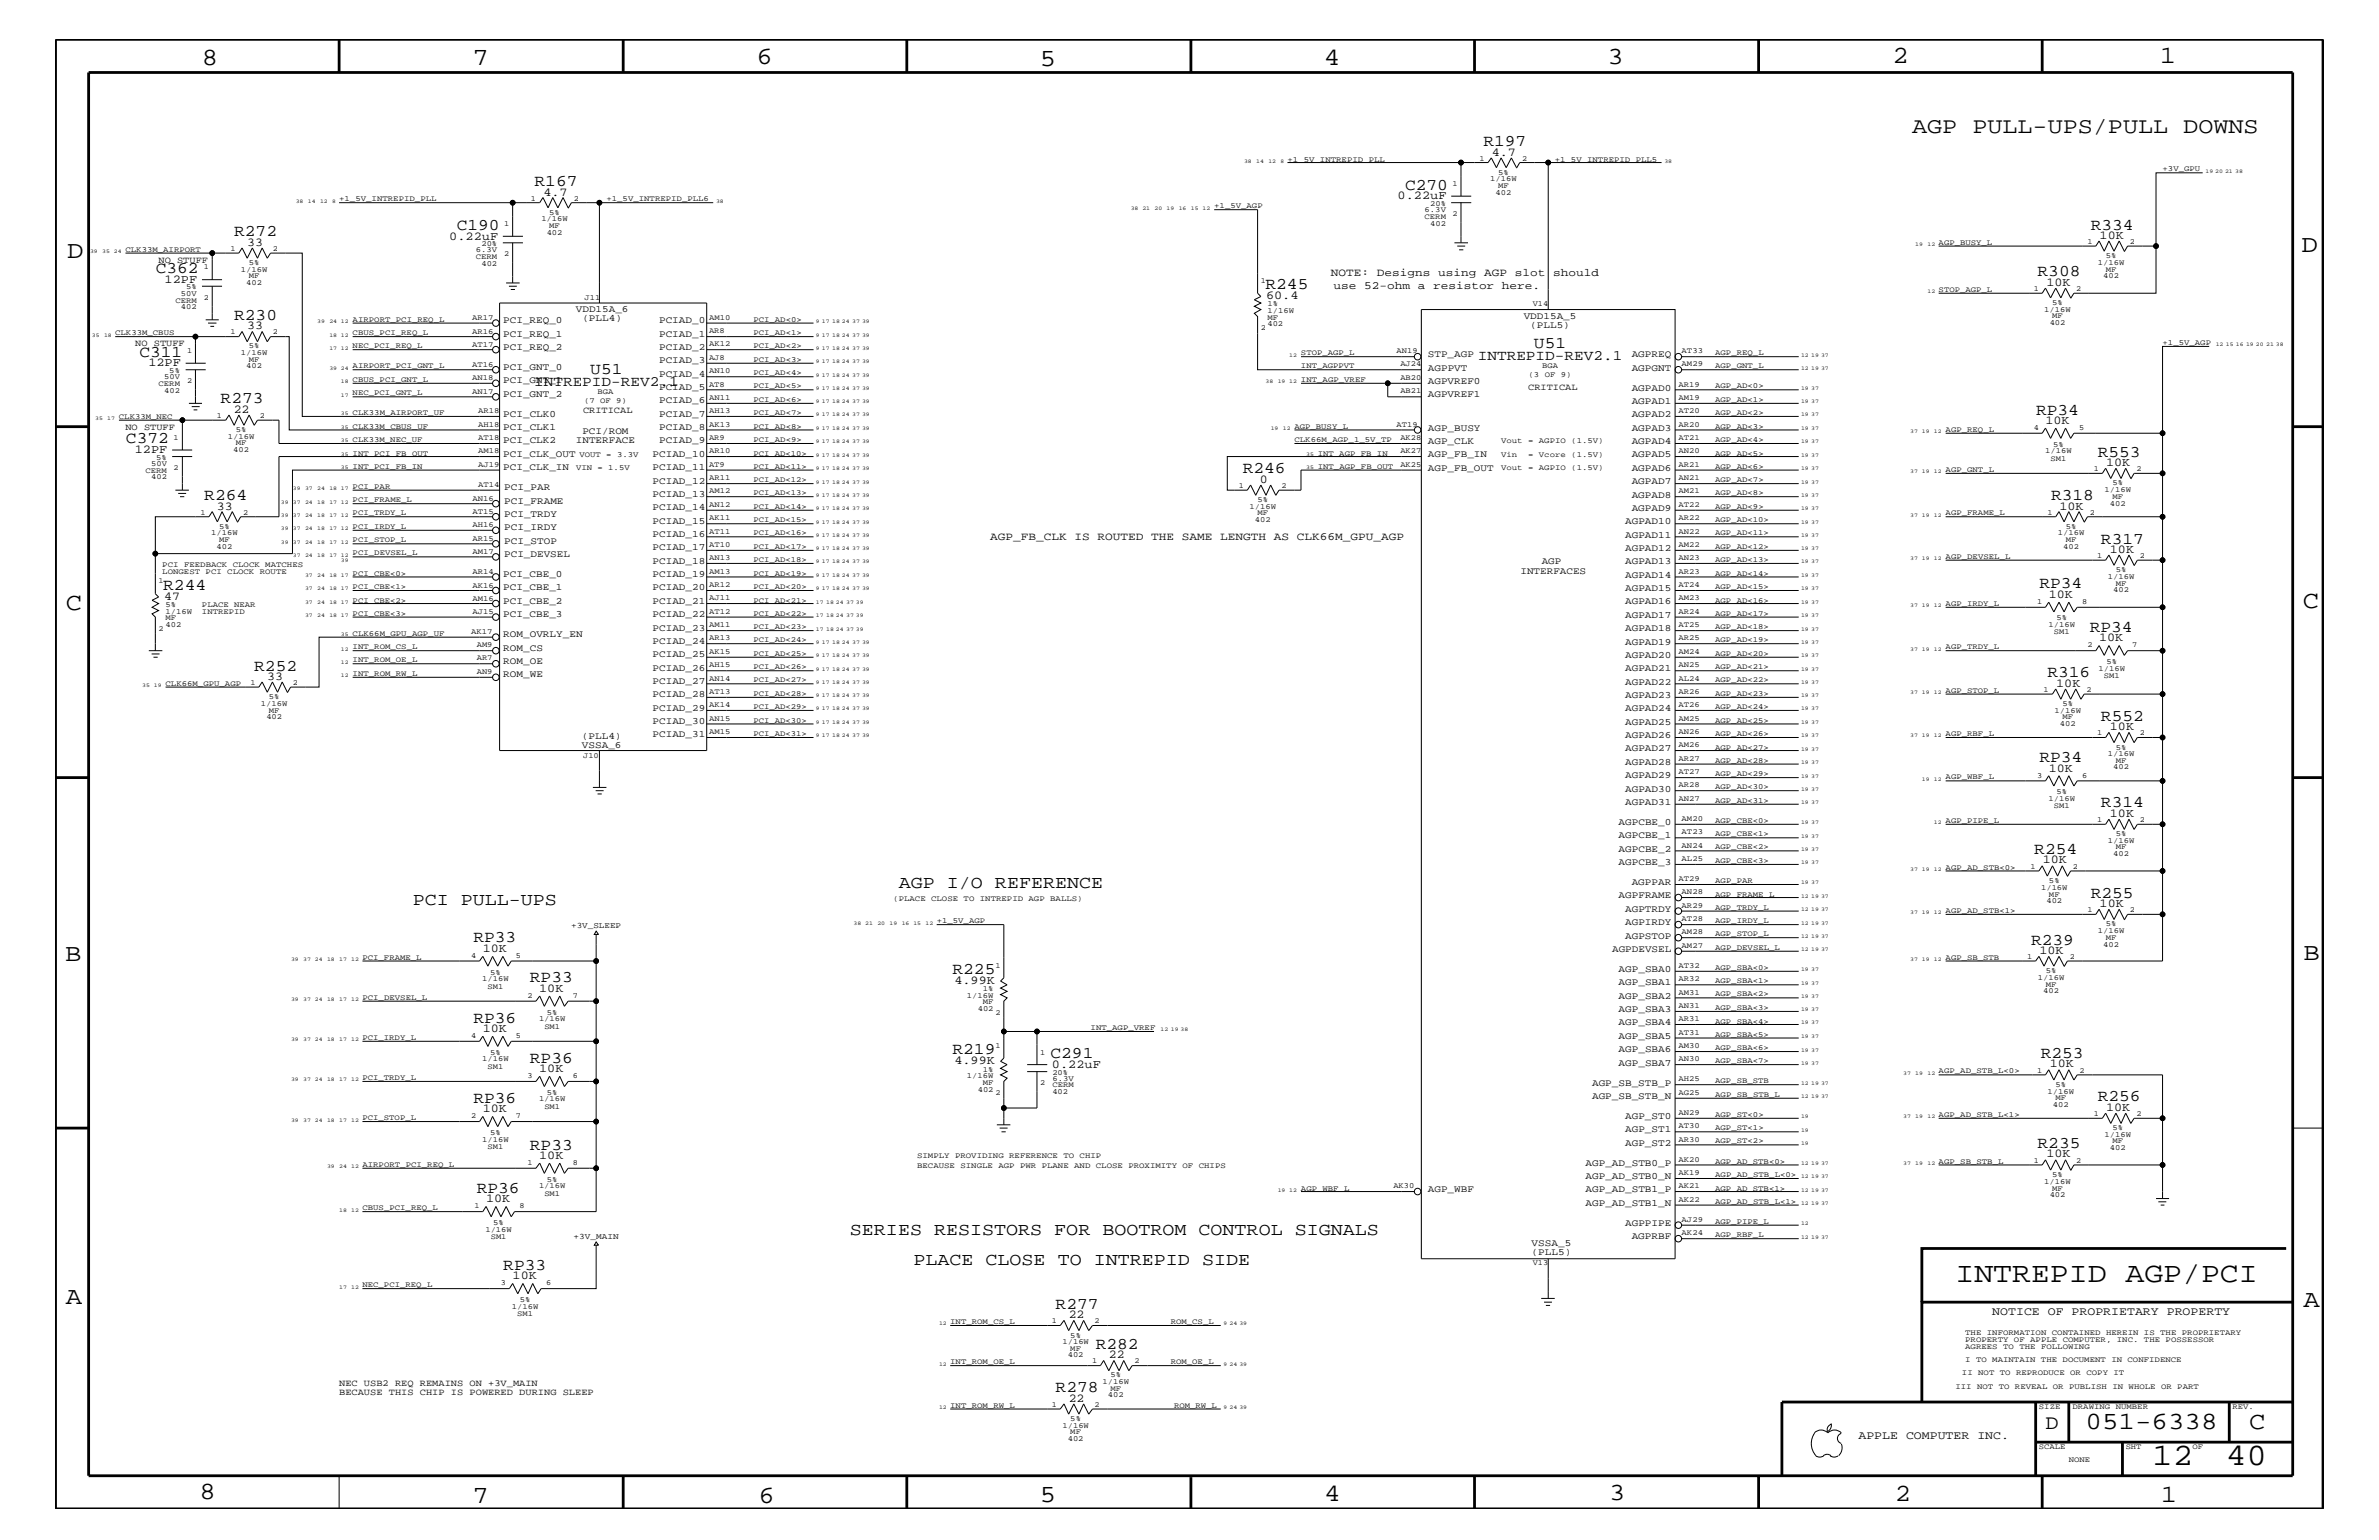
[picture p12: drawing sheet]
<svg xmlns="http://www.w3.org/2000/svg" width="432mm" height="279mm" viewBox="0 0 432 279" stroke-linecap="round" stroke-linejoin="round" font-family="sans-serif">
<defs><g id="words">
<g font-size="5.7">
<text x="390.7" y="265.9">12</text>
<text x="404" y="265.9">40</text>
</g>
<text font-size="5.2" x="354.9" y="232.6">INTREPID AGP/PCI</text>
<g font-size="4.5">
<text x="36.7" y="11.7">8</text>
<text x="85.8" y="11.7">7</text>
<text x="137.3" y="11.5">6</text>
<text x="240.3" y="11.7">4</text>
<text x="291.8" y="11.5">3</text>
<text x="343.5" y="11.5">2</text>
<text x="392" y="11.5">1</text>
<text x="188.7" y="12.1">5</text>
<text x="12.2" y="46.8">D</text>
<text x="417.7" y="45.7">D</text>
<text x="11.9" y="110.6">C</text>
<text x="418" y="110.3">C</text>
<text x="11.9" y="174.3">B</text>
<text x="418.1" y="174.2">B</text>
<text x="11.9" y="236.7">A</text>
<text x="418.1" y="237.1">A</text>
<text x="378.5" y="259.3">051-6338</text>
<text x="408.3" y="259.3">C</text>
<text x="36.2" y="271.9">8</text>
<text x="85.8" y="272.7">7</text>
<text x="137.7" y="272.7">6</text>
<text x="188.7" y="272.5">5</text>
<text x="240.4" y="272.3">4</text>
<text x="292.1" y="272.2">3</text>
<text x="343.9" y="272.3">2</text>
<text x="392.2" y="272.6">1</text>
</g>
<text font-size="4.1" x="347" y="24.1">AGP PULL-UPS/PULL DOWNS</text>
<text font-size="3.7" x="371.3" y="259.3">D</text>
<g font-size="3.2">
<text x="163.1" y="161.1">AGP I/O REFERENCE</text>
<text x="74.9" y="164.1">PCI PULL-UPS</text>
<text x="154.3" y="224.1">SERIES RESISTORS FOR BOOTROM CONTROL SIGNALS</text>
<text x="165.8" y="229.6">PLACE CLOSE TO INTREPID SIDE</text>
</g>
<g font-size="3">
<text x="269.2" y="26.5">R197</text>
<text x="97" y="33.8">R167</text>
<text x="255" y="34.4">C270</text>
<text x="82.9" y="41.7">C190</text>
<text x="379.5" y="41.7">R334</text>
<text x="42.5" y="42.9">R272</text>
<text x="28.3" y="49.6">C362</text>
<text x="229.7" y="52.4">R245</text>
<text x="369.8" y="50.2">R308</text>
<text x="42.5" y="58">R230</text>
<text x="25.3" y="64.7">C311</text>
<text x="278.4" y="63.1">U51</text>
<text x="107.1" y="67.8">U51</text>
<text x="40" y="73.2">R273</text>
<text x="369.6" y="75.2">RP34</text>
<text x="22.9" y="80.5">C372</text>
<text x="380.7" y="82.8">R553</text>
<text x="225.6" y="85.9">R246</text>
<text x="37.1" y="90.7">R264</text>
<text x="372.3" y="90.7">R318</text>
<text x="381.3" y="98.7">R317</text>
<text x="29.6" y="107">R244</text>
<text x="370.2" y="106.7">RP34</text>
<text x="379.3" y="114.7">RP34</text>
<text x="46.1" y="121.7">R252</text>
<text x="371.6" y="122.9">R316</text>
<text x="381.3" y="130.8">R552</text>
<text x="370.2" y="138.3">RP34</text>
<text x="381.3" y="146.5">R314</text>
<text x="369.2" y="155">R254</text>
<text x="379.5" y="162.8">R255</text>
<text x="85.9" y="171">RP33</text>
<text x="368.6" y="171.4">R239</text>
<text x="96.2" y="178.3">RP33</text>
<text x="172.9" y="176.7">R225</text>
<text x="85.9" y="185.5">RP36</text>
<text x="172.9" y="191.2">R219</text>
<text x="190.7" y="192">C291</text>
<text x="370.4" y="192">R253</text>
<text x="96.2" y="192.8">RP36</text>
<text x="85.9" y="200.1">RP36</text>
<text x="380.7" y="199.8">R256</text>
<text x="96.2" y="208.6">RP33</text>
<text x="369.8" y="208.3">R235</text>
<text x="86.5" y="216.4">RP36</text>
<text x="91.4" y="230.4">RP33</text>
<text x="191.6" y="237.4">R277</text>
<text x="198.9" y="244.7">R282</text>
<text x="191.6" y="252.6">R278</text>
</g>
<g font-size="2.6">
<text x="268.2" y="65.3">INTREPID-REV2.1</text>
<text x="96.9" y="70">INTREPID-REV2.1</text>
</g>
<g font-size="2.2">
<text x="270.8" y="28.2">4.7</text>
<text x="98.6" y="35.5">4.7</text>
<text x="253.7" y="36.2">0.22uF</text>
<text x="44.9" y="44.6">33</text>
<text x="81.5" y="43.5">0.22uF</text>
<text x="381.1" y="43.4">10K</text>
<text x="29.9" y="51.3">12PF</text>
<text x="371.4" y="51.8">10K</text>
<text x="44.9" y="59.7">33</text>
<text x="229.8" y="54.2">60.4</text>
<text x="26.9" y="66.5">12PF</text>
<text x="42.4" y="74.9">22</text>
<text x="371.3" y="76.9">10K</text>
<text x="24.5" y="82.2">12PF</text>
<text x="228.6" y="87.6">0</text>
<text x="382.3" y="84.5">10K</text>
<text x="39.4" y="92.5">33</text>
<text x="373.8" y="92.5">10K</text>
<text x="382.9" y="100.4">10K</text>
<text x="29.8" y="108.8">47</text>
<text x="371.9" y="108.5">10K</text>
<text x="381" y="116.4">10K</text>
<text x="48.5" y="123.4">33</text>
<text x="373.2" y="124.6">10K</text>
<text x="382.9" y="132.4">10K</text>
<text x="371.9" y="140">10K</text>
<text x="382.9" y="148.2">10K</text>
<text x="370.8" y="156.7">10K</text>
<text x="381.1" y="164.5">10K</text>
<text x="87.6" y="172.7">10K</text>
<text x="370.2" y="173.1">10K</text>
<text x="97.9" y="179.9">10K</text>
<text x="173.2" y="178.5">4.99K</text>
<text x="87.6" y="187.2">10K</text>
<text x="97.9" y="194.5">10K</text>
<text x="173.2" y="193.1">4.99K</text>
<text x="190.9" y="193.8">0.22uF</text>
<text x="372" y="193.7">10K</text>
<text x="87.6" y="201.8">10K</text>
<text x="382.3" y="201.5">10K</text>
<text x="97.9" y="210.3">10K</text>
<text x="371.4" y="210">10K</text>
<text x="88.2" y="218.1">10K</text>
<text x="93" y="232.1">10K</text>
<text x="194" y="239.1">22</text>
<text x="201.3" y="246.4">22</text>
<text x="194" y="254.3">22</text>
</g>
<g font-size="2.1">
<text x="361.6" y="238.6">NOTICE OF PROPRIETARY PROPERTY</text>
<text x="337.3" y="261.1">APPLE COMPUTER INC.</text>
</g>
<g font-size="2">
<text x="241.6" y="50.2">NOTE: Designs using AGP slot should</text>
<text x="242" y="52.5">use 52-ohm a resistor here.</text>
<text x="179.7" y="98">AGP_FB_CLK IS ROUTED THE SAME LENGTH AS CLK66M_GPU_AGP</text>
</g>
<g font-size="1.8">
<text x="91.4" y="58.6">PCI_REQ_0</text>
<text x="104.5" y="56.6">VDD15A_6</text>
<text x="105.7" y="58.2">(PLL4)</text>
<text x="119.6" y="58.6">PCIAD_0</text>
<text x="276.6" y="57.9">VDD15A_5</text>
<text x="277.7" y="59.5">(PLL5)</text>
<text x="91.4" y="63.5">PCI_REQ_2</text>
<text x="91.4" y="61.1">PCI_REQ_1</text>
<text x="119.6" y="65.9">PCIAD_3</text>
<text x="119.6" y="61.1">PCIAD_1</text>
<text x="119.6" y="63.5">PCIAD_2</text>
<text x="259.2" y="64.8">STP_AGP</text>
<text x="296.2" y="64.8">AGPREQ</text>
<text x="91.4" y="67.2">PCI_GNT_0</text>
<text x="91.4" y="69.5">PCI_GNT_1</text>
<text x="91.4" y="72">PCI_GNT_2</text>
<text x="119.6" y="70.7">PCIAD_5</text>
<text x="119.6" y="68.4">PCIAD_4</text>
<text x="259.2" y="67.3">AGPPVT</text>
<text x="259.2" y="69.7">AGPVREF0</text>
<text x="296.2" y="70.9">AGPAD0</text>
<text x="296.2" y="67.3">AGPGNT</text>
<text x="91.4" y="75.6">PCI_CLK0</text>
<text x="119.6" y="73.2">PCIAD_6</text>
<text x="119.6" y="75.6">PCIAD_7</text>
<text x="259.2" y="72.1">AGPVREF1</text>
<text x="296.2" y="75.7">AGPAD2</text>
<text x="296.2" y="73.3">AGPAD1</text>
<text x="91.4" y="82.9">PCI_CLK_OUT</text>
<text x="91.4" y="80.5">PCI_CLK2</text>
<text x="91.4" y="78">PCI_CLK1</text>
<text x="104.5" y="80.5">INTERFACE</text>
<text x="105.7" y="78.8">PCI/ROM</text>
<text x="118.4" y="82.9">PCIAD_10</text>
<text x="119.6" y="80.5">PCIAD_9</text>
<text x="119.6" y="78">PCIAD_8</text>
<text x="259.2" y="78.2">AGP_BUSY</text>
<text x="259.2" y="80.5">AGP_CLK</text>
<text x="259.2" y="83">AGP_FB_IN</text>
<text x="296.2" y="83">AGPAD5</text>
<text x="296.2" y="80.5">AGPAD4</text>
<text x="296.2" y="78.2">AGPAD3</text>
<text x="91.4" y="85.3">PCI_CLK_IN</text>
<text x="91.5" y="88.9">PCI_PAR</text>
<text x="118.4" y="85.3">PCIAD_11</text>
<text x="118.4" y="87.7">PCIAD_12</text>
<text x="259.2" y="85.5">AGP_FB_OUT</text>
<text x="296.2" y="87.8">AGPAD7</text>
<text x="296.2" y="85.5">AGPAD6</text>
<text x="91.5" y="91.4">PCI_FRAME</text>
<text x="91.5" y="93.8">PCI_TRDY</text>
<text x="118.4" y="95">PCIAD_15</text>
<text x="118.4" y="92.6">PCIAD_14</text>
<text x="118.4" y="90.2">PCIAD_13</text>
<text x="295" y="95.1">AGPAD10</text>
<text x="296.2" y="92.7">AGPAD9</text>
<text x="296.2" y="90.3">AGPAD8</text>
<text x="91.5" y="98.7">PCI_STOP</text>
<text x="91.5" y="101">PCI_DEVSEL</text>
<text x="91.5" y="96.2">PCI_IRDY</text>
<text x="118.4" y="99.9">PCIAD_17</text>
<text x="118.4" y="97.4">PCIAD_16</text>
<text x="295" y="100">AGPAD12</text>
<text x="295" y="97.6">AGPAD11</text>
<text x="91.4" y="107.1">PCI_CBE_1</text>
<text x="91.4" y="104.7">PCI_CBE_0</text>
<text x="118.4" y="104.7">PCIAD_19</text>
<text x="118.4" y="102.3">PCIAD_18</text>
<text x="118.4" y="107.1">PCIAD_20</text>
<text x="276" y="104.1">INTERFACES</text>
<text x="279.8" y="102.3">AGP</text>
<text x="295" y="107.2">AGPAD15</text>
<text x="295" y="104.8">AGPAD14</text>
<text x="295" y="102.4">AGPAD13</text>
<text x="91.4" y="112">PCI_CBE_3</text>
<text x="91.4" y="109.6">PCI_CBE_2</text>
<text x="118.4" y="109.6">PCIAD_21</text>
<text x="118.4" y="112">PCIAD_22</text>
<text x="295" y="112.1">AGPAD17</text>
<text x="295" y="109.7">AGPAD16</text>
<text x="91.4" y="118.1">ROM_CS</text>
<text x="91.4" y="115.6">ROM_OVRLY_EN</text>
<text x="118.4" y="119.2">PCIAD_25</text>
<text x="118.4" y="114.4">PCIAD_23</text>
<text x="118.4" y="116.9">PCIAD_24</text>
<text x="295" y="119.4">AGPAD20</text>
<text x="295" y="117">AGPAD19</text>
<text x="295" y="114.5">AGPAD18</text>
<text x="91.4" y="122.9">ROM_WE</text>
<text x="91.4" y="120.5">ROM_OE</text>
<text x="118.4" y="124.1">PCIAD_27</text>
<text x="118.4" y="121.7">PCIAD_26</text>
<text x="295" y="124.2">AGPAD22</text>
<text x="295" y="121.8">AGPAD21</text>
<text x="118.4" y="131.3">PCIAD_30</text>
<text x="118.4" y="126.5">PCIAD_28</text>
<text x="118.4" y="129">PCIAD_29</text>
<text x="295" y="131.5">AGPAD25</text>
<text x="295" y="129.1">AGPAD24</text>
<text x="295" y="126.7">AGPAD23</text>
<text x="105.6" y="134.1">(PLL4)</text>
<text x="105.6" y="135.7">VSSA_6</text>
<text x="118.4" y="133.8">PCIAD_31</text>
<text x="295" y="136.3">AGPAD27</text>
<text x="295" y="133.9">AGPAD26</text>
<text x="295" y="143.6">AGPAD30</text>
<text x="295" y="141.2">AGPAD29</text>
<text x="295" y="138.8">AGPAD28</text>
<text x="293.8" y="149.7">AGPCBE_0</text>
<text x="295" y="146.1">AGPAD31</text>
<text x="293.8" y="152.1">AGPCBE_1</text>
<text x="293.8" y="154.5">AGPCBE_2</text>
<text x="293.8" y="157">AGPCBE_3</text>
<text x="296.2" y="160.6">AGPPAR</text>
<text x="293.8" y="163">AGPFRAME</text>
<text x="295" y="165.5">AGPTRDY</text>
<text x="295" y="167.8">AGPIRDY</text>
<text x="292.6" y="172.7">AGPDEVSEL</text>
<text x="295" y="170.3">AGPSTOP</text>
<text x="293.8" y="178.8">AGP_SBA1</text>
<text x="293.8" y="176.4">AGP_SBA0</text>
<text x="293.8" y="183.7">AGP_SBA3</text>
<text x="293.8" y="181.2">AGP_SBA2</text>
<text x="293.8" y="190.9">AGP_SBA6</text>
<text x="293.8" y="188.5">AGP_SBA5</text>
<text x="293.8" y="186">AGP_SBA4</text>
<text x="289" y="197">AGP_SB_STB_P</text>
<text x="293.8" y="193.3">AGP_SBA7</text>
<text x="289" y="199.4">AGP_SB_STB_N</text>
<text x="295" y="203.1">AGP_ST0</text>
<text x="295" y="207.9">AGP_ST2</text>
<text x="295" y="205.4">AGP_ST1</text>
<text x="287.8" y="211.5">AGP_AD_STB0_P</text>
<text x="287.8" y="213.9">AGP_AD_STB0_N</text>
<text x="259.2" y="216.4">AGP_WBF</text>
<text x="287.8" y="216.4">AGP_AD_STB1_P</text>
<text x="287.8" y="218.8">AGP_AD_STB1_N</text>
<text x="278" y="226.1">VSSA_5</text>
<text x="278" y="227.6">(PLL5)</text>
<text x="295" y="222.4">AGPPIPE</text>
<text x="296.2" y="224.8">AGPRBF</text>
</g>
<g font-size="1.7">
<text x="28.8" y="47.7">NO STUFF</text>
<text x="24.6" y="62.9">NO STUFF</text>
<text x="277.4" y="70.7">CRITICAL</text>
<text x="105.8" y="75">CRITICAL</text>
<text x="22.8" y="78">NO STUFF</text>
<text x="61.6" y="251.4">NEC USB2 REQ REMAINS ON +3V_MAIN</text>
<text x="61.6" y="253.2">BECAUSE THIS CHIP IS POWERED DURING SLEEP</text>
</g>
<g font-size="1.5">
<text x="103.7" y="168.4">+3V_SLEEP</text>
<text x="104.1" y="224.8">+3V_MAIN</text>
</g>
<g font-size="1.4">
<text x="233.7" y="29.3">+1_5V_INTREPID_PLL</text>
<text x="268.6" y="29.2">1</text>
<text x="276.3" y="29.2">2</text>
<text x="282.2" y="29.3">+1_5V_INTREPID_PLL5</text>
<text x="263.7" y="33.8">1</text>
<text x="270.5" y="32.9">1/16W</text>
<text x="271.4" y="35.3">402</text>
<text x="271.9" y="31.7">5%</text>
<text x="271.9" y="34.1">MF</text>
<text x="392.5" y="31.1">+3V_GPU</text>
<text x="61.6" y="36.5">+1_5V_INTREPID_PLL</text>
<text x="91.5" y="41">1</text>
<text x="96.4" y="36.4">1</text>
<text x="98.3" y="40.2">1/16W</text>
<text x="99.7" y="41.4">MF</text>
<text x="99.7" y="39">5%</text>
<text x="104.1" y="36.4">2</text>
<text x="110.1" y="36.5">+1_5V_INTREPID_PLL6</text>
<text x="220.4" y="37.8">+1_5V_AGP</text>
<text x="258.6" y="38.5">6.3V</text>
<text x="258.6" y="39.7">CERM</text>
<text x="259.6" y="40.9">402</text>
<text x="259.6" y="37.4">20%</text>
<text x="263.7" y="39.2">2</text>
<text x="22.8" y="45.7">CLK33M_AIRPORT</text>
<text x="41.8" y="45.5">1</text>
<text x="49.5" y="45.5">2</text>
<text x="86.4" y="47">CERM</text>
<text x="86.4" y="45.7">6.3V</text>
<text x="87.4" y="44.6">20%</text>
<text x="91.5" y="46.5">2</text>
<text x="99.2" y="42.6">402</text>
<text x="351.9" y="44.5">AGP_BUSY_L</text>
<text x="378.9" y="44.3">1</text>
<text x="382.2" y="46.8">5%</text>
<text x="386.6" y="44.3">2</text>
<text x="32.9" y="53.6">50V</text>
<text x="33.8" y="52.5">5%</text>
<text x="37" y="48.9">1</text>
<text x="43.7" y="49.3">1/16W</text>
<text x="44.7" y="51.7">402</text>
<text x="45.2" y="50.5">MF</text>
<text x="45.2" y="48">5%</text>
<text x="87.4" y="48.2">402</text>
<text x="228.9" y="51.3">1</text>
<text x="351.9" y="52.9">STOP_AGP_L</text>
<text x="369.1" y="52.8">1</text>
<text x="376.9" y="52.8">2</text>
<text x="380.8" y="48">1/16W</text>
<text x="381.8" y="50.5">402</text>
<text x="382.2" y="49.3">MF</text>
<text x="31.8" y="54.9">CERM</text>
<text x="32.9" y="56.1">402</text>
<text x="37" y="54.4">2</text>
<text x="64" y="58.4">AIRPORT_PCI_REQ_L</text>
<text x="85.7" y="58.1">AR17</text>
<text x="106.1" y="54.5">J11</text>
<text x="128.7" y="58">AM10</text>
<text x="136.7" y="58.4">PCI_AD&lt;0&gt;</text>
<text x="228.9" y="59.8">2</text>
<text x="230" y="59.2">402</text>
<text x="230" y="58">MF</text>
<text x="230" y="56.8">1/16W</text>
<text x="230" y="55.6">1%</text>
<text x="278.2" y="55.6">V14</text>
<text x="371.1" y="56.6">1/16W</text>
<text x="372" y="59">402</text>
<text x="372.5" y="55.3">5%</text>
<text x="372.5" y="57.8">MF</text>
<text x="20.9" y="60.8">CLK33M_CBUS</text>
<text x="34" y="64">1</text>
<text x="41.8" y="60.6">1</text>
<text x="43.7" y="64.5">1/16W</text>
<text x="45.2" y="63.2">5%</text>
<text x="45.2" y="65.6">MF</text>
<text x="49.5" y="60.6">2</text>
<text x="64" y="60.8">CBUS_PCI_REQ_L</text>
<text x="64" y="63.2">NEC_PCI_REQ_L</text>
<text x="85.7" y="63">AT17</text>
<text x="85.7" y="60.6">AR16</text>
<text x="128.7" y="65.3">AJ8</text>
<text x="128.7" y="62.9">AK12</text>
<text x="128.7" y="60.5">AR8</text>
<text x="136.7" y="65.6">PCI_AD&lt;3&gt;</text>
<text x="136.7" y="60.8">PCI_AD&lt;1&gt;</text>
<text x="136.7" y="63.2">PCI_AD&lt;2&gt;</text>
<text x="236.1" y="64.5">STOP_AGP_L</text>
<text x="253.5" y="64">AN19</text>
<text x="305.2" y="64">AT33</text>
<text x="311.3" y="64.5">AGP_REQ_L</text>
<text x="392.5" y="62.6">+1_5V_AGP</text>
<text x="28.8" y="70">CERM</text>
<text x="29.8" y="68.8">50V</text>
<text x="29.8" y="71.2">402</text>
<text x="30.7" y="67.7">5%</text>
<text x="34" y="69.5">2</text>
<text x="44.7" y="66.8">402</text>
<text x="64" y="71.7">NEC_PCI_GNT_L</text>
<text x="64" y="66.8">AIRPORT_PCI_GNT_L</text>
<text x="64" y="69.3">CBUS_PCI_GNT_L</text>
<text x="85.7" y="71.5">AN17</text>
<text x="85.7" y="69">AN18</text>
<text x="85.7" y="66.7">AT16</text>
<text x="108.5" y="71.6">BGA</text>
<text x="128.7" y="70.1">AT8</text>
<text x="128.7" y="67.7">AN10</text>
<text x="136.7" y="68.1">PCI_AD&lt;4&gt;</text>
<text x="136.7" y="70.5">PCI_AD&lt;5&gt;</text>
<text x="236.1" y="69.3">INT_AGP_VREF</text>
<text x="236.1" y="66.8">INT_AGPPVT</text>
<text x="254.2" y="71.3">AB21</text>
<text x="254.2" y="68.9">AB20</text>
<text x="254.2" y="66.5">AJ24</text>
<text x="277.5" y="68.4">(3 OF 9)</text>
<text x="279.9" y="66.8">BGA</text>
<text x="304.6" y="70.1">AR19</text>
<text x="305.2" y="66.5">AM29</text>
<text x="311.3" y="70.5">AGP_AD&lt;0&gt;</text>
<text x="311.3" y="66.8">AGP_GNT_L</text>
<text x="21.6" y="76">CLK33M_NEC</text>
<text x="39.4" y="75.8">1</text>
<text x="47.2" y="75.8">2</text>
<text x="64" y="77.8">CLK33M_CBUS_UF</text>
<text x="64" y="75.4">CLK33M_AIRPORT_UF</text>
<text x="86.8" y="77.4">AH18</text>
<text x="86.8" y="75">AR18</text>
<text x="106" y="73.2">(7 OF 9)</text>
<text x="128.7" y="77.4">AK13</text>
<text x="128.7" y="75">AH13</text>
<text x="128.7" y="72.6">AN11</text>
<text x="136.7" y="72.9">PCI_AD&lt;6&gt;</text>
<text x="136.7" y="77.8">PCI_AD&lt;8&gt;</text>
<text x="136.7" y="75.4">PCI_AD&lt;7&gt;</text>
<text x="234.9" y="77.8">AGP_BUSY_L</text>
<text x="253.5" y="77.4">AT19</text>
<text x="304.6" y="77.4">AR20</text>
<text x="304.6" y="75">AT20</text>
<text x="304.6" y="72.6">AM19</text>
<text x="311.3" y="77.8">AGP_AD&lt;3&gt;</text>
<text x="311.3" y="75.4">AGP_AD&lt;2&gt;</text>
<text x="311.3" y="72.9">AGP_AD&lt;1&gt;</text>
<text x="28.4" y="83.5">5%</text>
<text x="31.5" y="79.9">1</text>
<text x="41.4" y="79.6">1/16W</text>
<text x="42.3" y="82">402</text>
<text x="42.8" y="78.3">5%</text>
<text x="42.8" y="80.8">MF</text>
<text x="64" y="80.2">CLK33M_NEC_UF</text>
<text x="64" y="82.7">INT_PCI_FB_OUT</text>
<text x="86.8" y="82.2">AM18</text>
<text x="86.8" y="79.9">AT18</text>
<text x="105.2" y="82.8">VOUT = 3.3V</text>
<text x="128.7" y="79.9">AR9</text>
<text x="128.7" y="82.2">AR10</text>
<text x="136.7" y="82.7">PCI_AD&lt;10&gt;</text>
<text x="136.7" y="80.2">PCI_AD&lt;9&gt;</text>
<text x="234.9" y="80.2">CLK66M_AGP_1_5V_TP</text>
<text x="239.2" y="82.7">INT_AGP_FB_IN</text>
<text x="254.2" y="82.2">AK27</text>
<text x="254.2" y="79.9">AK28</text>
<text x="272.5" y="82.8">Vin</text>
<text x="272.5" y="80.5">Vout = AGPIO (1.5V)</text>
<text x="277.4" y="82.8">= Vcore (1.5V)</text>
<text x="304.6" y="82.2">AN20</text>
<text x="304.6" y="79.9">AT21</text>
<text x="311.3" y="82.7">AGP_AD&lt;5&gt;</text>
<text x="311.3" y="80.2">AGP_AD&lt;4&gt;</text>
<text x="353.1" y="78.3">AGP_REQ_L</text>
<text x="369.1" y="78">4</text>
<text x="371.2" y="82.2">1/16W</text>
<text x="372.2" y="83.6">SM1</text>
<text x="372.7" y="81.1">5%</text>
<text x="377.4" y="78">5</text>
<text x="26.4" y="85.8">CERM</text>
<text x="27.4" y="87">402</text>
<text x="27.4" y="84.5">50V</text>
<text x="31.5" y="85.3">2</text>
<text x="64" y="85">INT_PCI_FB_IN</text>
<text x="64" y="88.7">PCI_PAR</text>
<text x="86.8" y="88.3">AT14</text>
<text x="86.8" y="84.7">AJ19</text>
<text x="104.6" y="85.3">VIN = 1.5V</text>
<text x="128.7" y="89.5">AM12</text>
<text x="128.7" y="87.2">AR11</text>
<text x="128.7" y="84.7">AT9</text>
<text x="136.7" y="85">PCI_AD&lt;11&gt;</text>
<text x="136.7" y="89.9">PCI_AD&lt;13&gt;</text>
<text x="136.7" y="87.5">PCI_AD&lt;12&gt;</text>
<text x="224.9" y="88.6">1</text>
<text x="232.6" y="88.6">2</text>
<text x="239.2" y="85">INT_AGP_FB_OUT</text>
<text x="254.2" y="84.7">AK25</text>
<text x="272.5" y="85.3">Vout = AGPIO (1.5V)</text>
<text x="304.6" y="89.5">AM21</text>
<text x="304.6" y="87.2">AN21</text>
<text x="304.6" y="84.7">AR21</text>
<text x="311.3" y="85">AGP_AD&lt;6&gt;</text>
<text x="311.3" y="87.5">AGP_AD&lt;7&gt;</text>
<text x="311.3" y="89.9">AGP_AD&lt;8&gt;</text>
<text x="353.1" y="85.6">AGP_GNT_L</text>
<text x="380.1" y="85.5">1</text>
<text x="382" y="89.3">1/16W</text>
<text x="383.4" y="88.1">5%</text>
<text x="387.8" y="85.5">2</text>
<text x="36.4" y="93.4">1</text>
<text x="39.8" y="96">5%</text>
<text x="44.1" y="93.4">2</text>
<text x="64" y="96">PCI_IRDY_L</text>
<text x="64" y="91.1">PCI_FRAME_L</text>
<text x="64" y="93.5">PCI_TRDY_L</text>
<text x="85.8" y="93.3">AT15</text>
<text x="85.8" y="95.7">AH16</text>
<text x="85.8" y="90.9">AN16</text>
<text x="128.7" y="94.3">AK11</text>
<text x="128.7" y="92">AN12</text>
<text x="136.7" y="92.3">PCI_AD&lt;14&gt;</text>
<text x="136.7" y="94.8">PCI_AD&lt;15&gt;</text>
<text x="226.8" y="92.3">1/16W</text>
<text x="227.8" y="94.8">402</text>
<text x="228.2" y="91.1">5%</text>
<text x="228.2" y="93.5">MF</text>
<text x="304.6" y="92">AT22</text>
<text x="304.6" y="94.3">AR22</text>
<text x="311.3" y="92.3">AGP_AD&lt;9&gt;</text>
<text x="311.3" y="94.8">AGP_AD&lt;10&gt;</text>
<text x="353.1" y="93.5">AGP_FRAME_L</text>
<text x="371.6" y="93.4">1</text>
<text x="374.9" y="96">5%</text>
<text x="379.3" y="93.4">2</text>
<text x="382.9" y="91.7">402</text>
<text x="383.4" y="90.5">MF</text>
<text x="38.3" y="97.1">1/16W</text>
<text x="39.3" y="99.6">402</text>
<text x="39.8" y="98.4">MF</text>
<text x="64" y="98.4">PCI_STOP_L</text>
<text x="64" y="100.8">PCI_DEVSEL_L</text>
<text x="85.8" y="98.2">AR15</text>
<text x="85.8" y="100.5">AM17</text>
<text x="128.7" y="101.6">AN13</text>
<text x="128.7" y="99.3">AT10</text>
<text x="128.7" y="96.8">AT11</text>
<text x="136.7" y="97.1">PCI_AD&lt;16&gt;</text>
<text x="136.7" y="99.6">PCI_AD&lt;17&gt;</text>
<text x="304.6" y="101.6">AN23</text>
<text x="304.6" y="99.3">AM22</text>
<text x="304.6" y="96.8">AN22</text>
<text x="311.3" y="99.6">AGP_AD&lt;12&gt;</text>
<text x="311.3" y="97.1">AGP_AD&lt;11&gt;</text>
<text x="353.1" y="101.4">AGP_DEVSEL_L</text>
<text x="373.5" y="97.1">1/16W</text>
<text x="374.5" y="99.6">402</text>
<text x="374.9" y="98.4">MF</text>
<text x="380.7" y="101.3">1</text>
<text x="388.4" y="101.3">2</text>
<text x="28.8" y="105.9">1</text>
<text x="29.5" y="104.1">LONGEST PCI CLOCK ROUTE</text>
<text x="29.5" y="102.9">PCI FEEDBACK CLOCK MATCHES</text>
<text x="64" y="104.4">PCI_CBE&lt;0&gt;</text>
<text x="64" y="106.9">PCI_CBE&lt;1&gt;</text>
<text x="85.8" y="106.6">AK16</text>
<text x="85.8" y="104.2">AR14</text>
<text x="128.7" y="106.5">AR12</text>
<text x="128.7" y="104.1">AM13</text>
<text x="136.7" y="104.4">PCI_AD&lt;19&gt;</text>
<text x="136.7" y="102.1">PCI_AD&lt;18&gt;</text>
<text x="136.7" y="106.9">PCI_AD&lt;20&gt;</text>
<text x="304.6" y="106.5">AT24</text>
<text x="304.6" y="104.1">AR23</text>
<text x="311.3" y="102.1">AGP_AD&lt;13&gt;</text>
<text x="311.3" y="106.9">AGP_AD&lt;15&gt;</text>
<text x="311.3" y="104.4">AGP_AD&lt;14&gt;</text>
<text x="382.6" y="105">1/16W</text>
<text x="383.5" y="107.5">402</text>
<text x="384" y="103.8">5%</text>
<text x="384" y="106.3">MF</text>
<text x="30.1" y="110.2">5%</text>
<text x="30.1" y="111.4">1/16W</text>
<text x="30.1" y="112.6">MF</text>
<text x="30.1" y="113.8">402</text>
<text x="36.7" y="111.4">INTREPID</text>
<text x="36.7" y="110.2">PLACE NEAR</text>
<text x="64" y="109.3">PCI_CBE&lt;2&gt;</text>
<text x="64" y="111.7">PCI_CBE&lt;3&gt;</text>
<text x="85.8" y="111.4">AJ15</text>
<text x="85.8" y="109.1">AM16</text>
<text x="128.7" y="113.8">AM11</text>
<text x="128.7" y="111.4">AT12</text>
<text x="128.7" y="108.9">AJ11</text>
<text x="136.7" y="109.3">PCI_AD&lt;21&gt;</text>
<text x="136.7" y="111.7">PCI_AD&lt;22&gt;</text>
<text x="304.6" y="113.8">AT25</text>
<text x="304.6" y="111.4">AR24</text>
<text x="304.6" y="108.9">AM23</text>
<text x="311.3" y="109.3">AGP_AD&lt;16&gt;</text>
<text x="311.3" y="111.7">AGP_AD&lt;17&gt;</text>
<text x="353.1" y="109.9">AGP_IRDY_L</text>
<text x="369.7" y="109.5">1</text>
<text x="371.8" y="113.8">1/16W</text>
<text x="373.3" y="112.6">5%</text>
<text x="378" y="109.5">8</text>
<text x="28.8" y="114.4">2</text>
<text x="64" y="115.3">CLK66M_GPU_AGP_UF</text>
<text x="64" y="117.8">INT_ROM_CS_L</text>
<text x="85.5" y="115">AK17</text>
<text x="86.5" y="119.8">AR7</text>
<text x="86.5" y="117.4">AM9</text>
<text x="128.7" y="118.6">AK15</text>
<text x="128.7" y="116.2">AR13</text>
<text x="136.7" y="114.2">PCI_AD&lt;23&gt;</text>
<text x="136.7" y="116.5">PCI_AD&lt;24&gt;</text>
<text x="136.7" y="119">PCI_AD&lt;25&gt;</text>
<text x="304.6" y="118.6">AM24</text>
<text x="304.6" y="116.2">AR25</text>
<text x="311.3" y="119">AGP_AD&lt;20&gt;</text>
<text x="311.3" y="116.5">AGP_AD&lt;19&gt;</text>
<text x="311.3" y="114.2">AGP_AD&lt;18&gt;</text>
<text x="353.1" y="117.8">AGP_TRDY_L</text>
<text x="372.8" y="115.1">SM1</text>
<text x="378.9" y="117.4">2</text>
<text x="387" y="117.4">7</text>
<text x="30.1" y="124.5">CLK66M_GPU_AGP</text>
<text x="45.5" y="124.3">1</text>
<text x="53.2" y="124.3">2</text>
<text x="64" y="120.2">INT_ROM_OE_L</text>
<text x="64" y="122.6">INT_ROM_RW_L</text>
<text x="86.5" y="122.3">AN9</text>
<text x="128.7" y="125.9">AT13</text>
<text x="128.7" y="123.5">AN14</text>
<text x="128.7" y="121">AH15</text>
<text x="136.7" y="121.4">PCI_AD&lt;26&gt;</text>
<text x="136.7" y="123.8">PCI_AD&lt;27&gt;</text>
<text x="304.6" y="125.9">AR26</text>
<text x="304.6" y="123.5">AL24</text>
<text x="304.6" y="121">AN25</text>
<text x="311.3" y="121.4">AGP_AD&lt;21&gt;</text>
<text x="311.3" y="123.8">AGP_AD&lt;22&gt;</text>
<text x="353.1" y="125.7">AGP_STOP_L</text>
<text x="370.9" y="125.5">1</text>
<text x="378.7" y="125.5">2</text>
<text x="380.9" y="121.7">1/16W</text>
<text x="381.8" y="123">SM1</text>
<text x="382.3" y="120.4">5%</text>
<text x="47.4" y="128">1/16W</text>
<text x="48.3" y="130.5">402</text>
<text x="48.8" y="129.3">MF</text>
<text x="48.8" y="126.9">5%</text>
<text x="128.7" y="130.8">AN15</text>
<text x="128.7" y="128.3">AK14</text>
<text x="136.7" y="126.3">PCI_AD&lt;28&gt;</text>
<text x="136.7" y="128.7">PCI_AD&lt;29&gt;</text>
<text x="136.7" y="131.1">PCI_AD&lt;30&gt;</text>
<text x="304.6" y="130.8">AM25</text>
<text x="304.6" y="128.3">AT26</text>
<text x="311.3" y="131.1">AGP_AD&lt;25&gt;</text>
<text x="311.3" y="128.7">AGP_AD&lt;24&gt;</text>
<text x="311.3" y="126.3">AGP_AD&lt;23&gt;</text>
<text x="372.9" y="129.3">1/16W</text>
<text x="373.9" y="131.7">402</text>
<text x="374.4" y="128">5%</text>
<text x="374.4" y="130.5">MF</text>
<text x="105.8" y="137.4">J10</text>
<text x="128.7" y="133.2">AM15</text>
<text x="136.7" y="133.5">PCI_AD&lt;31&gt;</text>
<text x="304.6" y="135.6">AM26</text>
<text x="304.6" y="133.2">AN26</text>
<text x="311.3" y="136">AGP_AD&lt;27&gt;</text>
<text x="311.3" y="133.5">AGP_AD&lt;26&gt;</text>
<text x="353.1" y="133.5">AGP_RBF_L</text>
<text x="380.7" y="133.4">1</text>
<text x="382.6" y="137.2">1/16W</text>
<text x="384" y="136">5%</text>
<text x="388.4" y="133.4">2</text>
<text x="304.6" y="142.9">AR28</text>
<text x="304.6" y="140.5">AT27</text>
<text x="304.6" y="138">AR27</text>
<text x="311.3" y="138.4">AGP_AD&lt;28&gt;</text>
<text x="311.3" y="143.2">AGP_AD&lt;30&gt;</text>
<text x="311.3" y="140.8">AGP_AD&lt;29&gt;</text>
<text x="353.1" y="141.4">AGP_WBF_L</text>
<text x="369.7" y="141.1">3</text>
<text x="378" y="141.1">6</text>
<text x="383.5" y="139.6">402</text>
<text x="384" y="138.4">MF</text>
<text x="304.6" y="145.3">AN27</text>
<text x="305.2" y="149">AM20</text>
<text x="311.3" y="149.3">AGP_CBE&lt;0&gt;</text>
<text x="311.3" y="145.7">AGP_AD&lt;31&gt;</text>
<text x="353.1" y="149.3">AGP_PIPE_L</text>
<text x="371.8" y="145.3">1/16W</text>
<text x="372.8" y="146.7">SM1</text>
<text x="373.3" y="144">5%</text>
<text x="380.7" y="149.2">1</text>
<text x="388.4" y="149.2">2</text>
<text x="305.2" y="153.8">AN24</text>
<text x="305.2" y="151.3">AT23</text>
<text x="311.3" y="154.1">AGP_CBE&lt;2&gt;</text>
<text x="311.3" y="151.8">AGP_CBE&lt;1&gt;</text>
<text x="382.6" y="152.9">1/16W</text>
<text x="383.5" y="155.4">402</text>
<text x="384" y="151.8">5%</text>
<text x="384" y="154.1">MF</text>
<text x="304.6" y="159.9">AT29</text>
<text x="305.2" y="156.2">AL25</text>
<text x="311.3" y="160.2">AGP_PAR</text>
<text x="311.3" y="156.6">AGP_CBE&lt;3&gt;</text>
<text x="353.1" y="157.8">AGP_AD_STB&lt;0&gt;</text>
<text x="368.6" y="157.7">1</text>
<text x="370.5" y="161.4">1/16W</text>
<text x="371.9" y="160.2">5%</text>
<text x="376.3" y="157.7">2</text>
<text x="162.1" y="163.5">(PLACE CLOSE TO INTREPID AGP BALLS)</text>
<text x="170" y="167.5">+1_5V_AGP</text>
<text x="305.2" y="164.7">AR29</text>
<text x="305.2" y="167.2">AT28</text>
<text x="305.2" y="162.2">AN28</text>
<text x="311.3" y="167.5">AGP_IRDY_L</text>
<text x="311.3" y="165">AGP_TRDY_L</text>
<text x="311.3" y="162.7">AGP_FRAME_L</text>
<text x="353.1" y="165.6">AGP_AD_STB&lt;1&gt;</text>
<text x="371.4" y="163.9">402</text>
<text x="371.9" y="162.7">MF</text>
<text x="378.9" y="165.6">1</text>
<text x="386.6" y="165.6">2</text>
<text x="85.5" y="173.8">4</text>
<text x="93.6" y="173.8">5</text>
<text x="305.2" y="169.5">AM28</text>
<text x="305.2" y="172">AM27</text>
<text x="311.3" y="172.3">AGP_DEVSEL_L</text>
<text x="311.3" y="169.9">AGP_STOP_L</text>
<text x="380.8" y="169.3">1/16W</text>
<text x="381.8" y="171.7">402</text>
<text x="382.2" y="170.5">MF</text>
<text x="382.2" y="168.1">5%</text>
<text x="65.8" y="174.2">PCI_FRAME_L</text>
<text x="87.5" y="178">1/16W</text>
<text x="88.5" y="179.4">SM1</text>
<text x="88.9" y="176.8">5%</text>
<text x="178.4" y="179.9">1%</text>
<text x="180.7" y="175.6">1</text>
<text x="304.6" y="178">AR32</text>
<text x="304.6" y="175.6">AT32</text>
<text x="311.3" y="176">AGP_SBA&lt;0&gt;</text>
<text x="311.3" y="178.4">AGP_SBA&lt;1&gt;</text>
<text x="353.1" y="174.2">AGP_SB_STB</text>
<text x="368" y="174">1</text>
<text x="369.9" y="177.8">1/16W</text>
<text x="371.3" y="179">MF</text>
<text x="371.3" y="176.6">5%</text>
<text x="375.7" y="174">2</text>
<text x="65.8" y="181.4">PCI_DEVSEL_L</text>
<text x="95.8" y="181">2</text>
<text x="97.8" y="185.3">1/16W</text>
<text x="99.3" y="184.1">5%</text>
<text x="104" y="181">7</text>
<text x="175.5" y="181">1/16W</text>
<text x="177.5" y="183.5">402</text>
<text x="178.4" y="182.2">MF</text>
<text x="180.7" y="184.1">2</text>
<text x="304.6" y="185.3">AR31</text>
<text x="304.6" y="182.9">AN31</text>
<text x="304.6" y="180.5">AM31</text>
<text x="311.3" y="185.7">AGP_SBA&lt;4&gt;</text>
<text x="311.3" y="183.2">AGP_SBA&lt;3&gt;</text>
<text x="311.3" y="180.8">AGP_SBA&lt;2&gt;</text>
<text x="370.8" y="180.2">402</text>
<text x="65.8" y="188.7">PCI_IRDY_L</text>
<text x="85.5" y="188.3">4</text>
<text x="88.9" y="191.4">5%</text>
<text x="93.6" y="188.3">5</text>
<text x="98.8" y="186.6">SM1</text>
<text x="180.7" y="190.2">1</text>
<text x="188.8" y="191.4">1</text>
<text x="198" y="186.9">INT_AGP_VREF</text>
<text x="304.6" y="190.2">AM30</text>
<text x="304.6" y="187.7">AT31</text>
<text x="311.3" y="190.5">AGP_SBA&lt;6&gt;</text>
<text x="311.3" y="188.1">AGP_SBA&lt;5&gt;</text>
<text x="65.8" y="195.9">PCI_TRDY_L</text>
<text x="87.5" y="192.6">1/16W</text>
<text x="88.5" y="193.9">SM1</text>
<text x="95.8" y="195.6">3</text>
<text x="104" y="195.6">6</text>
<text x="175.5" y="195.6">1/16W</text>
<text x="178.4" y="194.4">1%</text>
<text x="178.4" y="196.8">MF</text>
<text x="188.8" y="196.8">2</text>
<text x="191" y="196.1">6.3V</text>
<text x="191" y="197.3">CERM</text>
<text x="191" y="195">20%</text>
<text x="304.6" y="196.2">AH25</text>
<text x="304.6" y="192.6">AN30</text>
<text x="311.3" y="196.5">AGP_SB_STB</text>
<text x="311.3" y="192.9">AGP_SBA&lt;7&gt;</text>
<text x="351.9" y="194.8">AGP_AD_STB_L&lt;0&gt;</text>
<text x="369.7" y="194.7">1</text>
<text x="373.1" y="197.2">5%</text>
<text x="377.4" y="194.7">2</text>
<text x="65.8" y="203.2">PCI_STOP_L</text>
<text x="85.5" y="202.9">2</text>
<text x="93.6" y="202.9">7</text>
<text x="97.8" y="199.8">1/16W</text>
<text x="98.8" y="201.2">SM1</text>
<text x="99.3" y="198.7">5%</text>
<text x="177.5" y="198.1">402</text>
<text x="180.7" y="198.7">2</text>
<text x="191" y="198.5">402</text>
<text x="304.6" y="202.3">AN29</text>
<text x="304.6" y="198.7">AG25</text>
<text x="311.3" y="202.6">AGP_ST&lt;0&gt;</text>
<text x="311.3" y="199">AGP_SB_STB_L</text>
<text x="351.9" y="202.6">AGP_AD_STB_L&lt;1&gt;</text>
<text x="371.6" y="198.4">1/16W</text>
<text x="372.6" y="200.9">402</text>
<text x="373.1" y="199.6">MF</text>
<text x="380.1" y="202.6">1</text>
<text x="387.8" y="202.6">2</text>
<text x="87.5" y="207.1">1/16W</text>
<text x="88.5" y="208.5">SM1</text>
<text x="88.9" y="205.9">5%</text>
<text x="304.6" y="207.1">AR30</text>
<text x="304.6" y="204.7">AT30</text>
<text x="311.3" y="205.1">AGP_ST&lt;1&gt;</text>
<text x="311.3" y="207.5">AGP_ST&lt;2&gt;</text>
<text x="382" y="206.3">1/16W</text>
<text x="382.9" y="208.7">402</text>
<text x="383.4" y="207.5">MF</text>
<text x="383.4" y="205.1">5%</text>
<text x="65.8" y="211.7">AIRPORT_PCI_REQ_L</text>
<text x="95.8" y="211.4">1</text>
<text x="97.8" y="215.6">1/16W</text>
<text x="99.3" y="214.4">5%</text>
<text x="104" y="211.4">8</text>
<text x="166.5" y="210.2">SIMPLY PROVIDING REFERENCE TO CHIP</text>
<text x="166.5" y="211.9">BECAUSE SINGLE AGP PWR PLANE AND CLOSE PROXIMITY OF CHIPS</text>
<text x="252.9" y="215.6">AK30</text>
<text x="304.6" y="215.6">AK21</text>
<text x="304.6" y="210.8">AK20</text>
<text x="304.6" y="213.2">AK19</text>
<text x="311.3" y="213.6">AGP_AD_STB_L&lt;0&gt;</text>
<text x="311.3" y="211.1">AGP_AD_STB&lt;0&gt;</text>
<text x="351.9" y="211.1">AGP_SB_STB_L</text>
<text x="369.1" y="211">1</text>
<text x="371.1" y="214.7">1/16W</text>
<text x="372.5" y="213.6">5%</text>
<text x="376.9" y="211">2</text>
<text x="65.8" y="219.6">CBUS_PCI_REQ_L</text>
<text x="86.1" y="219.2">1</text>
<text x="94.3" y="219.2">8</text>
<text x="98.8" y="216.9">SM1</text>
<text x="236.1" y="216">AGP_WBF_L</text>
<text x="304.6" y="218">AK22</text>
<text x="305.2" y="221.7">AJ29</text>
<text x="311.3" y="218.4">AGP_AD_STB_L&lt;1&gt;</text>
<text x="311.3" y="216">AGP_AD_STB&lt;1&gt;</text>
<text x="372" y="217.2">402</text>
<text x="372.5" y="216">MF</text>
<text x="88.1" y="223.5">1/16W</text>
<text x="89.1" y="224.8">SM1</text>
<text x="89.5" y="222.3">5%</text>
<text x="305.2" y="224.1">AK24</text>
<text x="311.3" y="224.5">AGP_RBF_L</text>
<text x="311.3" y="222">AGP_PIPE_L</text>
<text x="65.8" y="233.5">NEC_PCI_REQ_L</text>
<text x="90.9" y="233.2">3</text>
<text x="99.1" y="233.2">6</text>
<text x="278.2" y="229.6">V13</text>
<text x="92.9" y="237.4">1/16W</text>
<text x="93.9" y="238.8">SM1</text>
<text x="94.4" y="236.2">5%</text>
<text x="172.5" y="240.2">INT_ROM_CS_L</text>
<text x="190.9" y="240.1">1</text>
<text x="192.8" y="243.9">1/16W</text>
<text x="194.3" y="245.1">MF</text>
<text x="194.3" y="242.7">5%</text>
<text x="198.6" y="240.1">2</text>
<text x="212.5" y="240.2">ROM_CS_L</text>
<text x="356.7" y="244.7">AGREES TO THE FOLLOWING</text>
<text x="356.7" y="243.5">PROPERTY OF APPLE COMPUTER, INC. THE POSSESSOR</text>
<text x="356.7" y="242.3">THE INFORMATION CONTAINED HEREIN IS THE PROPRIETARY</text>
<text x="172.5" y="247.5">INT_ROM_OE_L</text>
<text x="193.8" y="246.2">402</text>
<text x="198.2" y="247.3">1</text>
<text x="200.1" y="251.1">1/16W</text>
<text x="201.5" y="249.9">5%</text>
<text x="205.9" y="247.3">2</text>
<text x="212.5" y="247.5">ROM_OE_L</text>
<text x="354.9" y="252">III NOT TO REVEAL OR PUBLISH IN WHOLE OR PART</text>
<text x="356.1" y="249.5">II NOT TO REPRODUCE OR COPY IT</text>
<text x="356.7" y="247.2">I TO MAINTAIN THE DOCUMENT IN CONFIDENCE</text>
<text x="172.5" y="255.4">INT_ROM_RW_L</text>
<text x="190.9" y="255.2">1</text>
<text x="194.3" y="257.8">5%</text>
<text x="198.6" y="255.2">2</text>
<text x="201.1" y="253.5">402</text>
<text x="201.5" y="252.3">MF</text>
<text x="213.1" y="255.4">ROM_RW_L</text>
<text x="370.1" y="255.6">SIZE</text>
<text x="376.2" y="255.6">DRAWING NUMBER</text>
<text x="405.2" y="255.6">REV.</text>
<text x="192.8" y="259">1/16W</text>
<text x="193.8" y="261.4">402</text>
<text x="194.3" y="260.2">MF</text>
<text x="370.1" y="262.9">SCALE</text>
<text x="385.8" y="262.9">SHT</text>
<text x="397.9" y="262.9">OF</text>
<text x="375.5" y="265.3">NONE</text>
</g>
<g font-size="1">
<text x="225.8" y="29.5">38</text>
<text x="228" y="29.5">14</text>
<text x="230.2" y="29.5">12</text>
<text x="232.4" y="29.5">8</text>
<text x="302.1" y="29.5">38</text>
<text x="400.3" y="31.4">19 20 21 38</text>
<text x="53.7" y="36.8">38</text>
<text x="55.9" y="36.8">14</text>
<text x="58.1" y="36.8">12</text>
<text x="60.3" y="36.8">8</text>
<text x="130" y="36.8">38</text>
<text x="205.2" y="38">38 21</text>
<text x="209.6" y="38">20</text>
<text x="211.8" y="38">19</text>
<text x="214" y="38">16</text>
<text x="216.2" y="38">15 12</text>
<text x="16.3" y="45.9">39</text>
<text x="18.5" y="45.9">35 24</text>
<text x="347.6" y="44.6">19</text>
<text x="349.8" y="44.6">12</text>
<text x="349.8" y="53.2">12</text>
<text x="57.6" y="58.6">39</text>
<text x="59.8" y="58.6">24 12</text>
<text x="148.1" y="58.6">9 17 18 24 37 39</text>
<text x="16.7" y="61.1">35</text>
<text x="18.9" y="61.1">18</text>
<text x="59.8" y="61.1">18 12</text>
<text x="59.8" y="63.4">17 12</text>
<text x="148.1" y="65.9">9 17 18 24 37 39</text>
<text x="148.1" y="61.1">9 17 18 24 37 39</text>
<text x="148.1" y="63.4">9 17 18 24 37 39</text>
<text x="234" y="64.7">12</text>
<text x="326.9" y="64.7">12 19 37</text>
<text x="402.2" y="62.9">12 15 16 19 20 21 38</text>
<text x="59.8" y="67.1">39 24</text>
<text x="61.9" y="72">17</text>
<text x="61.9" y="69.5">18</text>
<text x="148.1" y="68.4">9 17 18 24 37 39</text>
<text x="148.1" y="70.7">9 17 18 24 37 39</text>
<text x="229.7" y="69.5">38</text>
<text x="231.9" y="69.5">19 12</text>
<text x="326.9" y="70.7">19 37</text>
<text x="326.9" y="67.1">12 19 37</text>
<text x="17.3" y="76.2">35</text>
<text x="19.5" y="76.2">17</text>
<text x="61.9" y="77.8">35</text>
<text x="61.9" y="75.4">35</text>
<text x="148.1" y="73.2">9 17 18 24 37 39</text>
<text x="148.1" y="75.6">9 17 18 24 37 39</text>
<text x="326.9" y="75.6">19 37</text>
<text x="326.9" y="73.2">19 37</text>
<text x="61.9" y="82.7">35</text>
<text x="61.9" y="80.2">35</text>
<text x="148.1" y="78">9 17 18 24 37 39</text>
<text x="148.1" y="82.8">9 17 18 24 37 39</text>
<text x="148.1" y="80.5">9 17 18 24 37 39</text>
<text x="230.6" y="78">19</text>
<text x="232.8" y="78">12</text>
<text x="237.1" y="82.7">35</text>
<text x="326.9" y="80.5">19 37</text>
<text x="326.9" y="78">19 37</text>
<text x="326.9" y="82.8">19 37</text>
<text x="346.7" y="78.6">37 19</text>
<text x="351" y="78.6">12</text>
<text x="53.2" y="88.9">39</text>
<text x="55.4" y="88.9">37</text>
<text x="57.6" y="88.9">24</text>
<text x="59.8" y="88.9">18 17</text>
<text x="61.9" y="85">35</text>
<text x="148.1" y="85.3">9 17 18 24 37 39</text>
<text x="148.1" y="87.7">9 17 18 24 37 39</text>
<text x="237.1" y="85">35</text>
<text x="326.9" y="85.3">19 37</text>
<text x="326.9" y="87.7">19 37</text>
<text x="346.7" y="85.9">37 19</text>
<text x="351" y="85.9">12</text>
<text x="51" y="91.4">39</text>
<text x="51" y="93.8">39</text>
<text x="53.2" y="91.4">37</text>
<text x="53.2" y="93.8">37</text>
<text x="55.4" y="91.4">24</text>
<text x="55.4" y="93.8">24</text>
<text x="57.6" y="91.4">18</text>
<text x="57.6" y="93.8">18</text>
<text x="59.8" y="91.4">17 12</text>
<text x="59.8" y="93.8">17 12</text>
<text x="148.1" y="90.1">9 17 18 24 37 39</text>
<text x="148.1" y="92.6">9 17 18 24 37 39</text>
<text x="148.1" y="95">9 17 18 24 37 39</text>
<text x="326.9" y="92.6">19 37</text>
<text x="326.9" y="95">19 37</text>
<text x="326.9" y="90.1">19 37</text>
<text x="346.7" y="93.8">37 19</text>
<text x="351" y="93.8">12</text>
<text x="51" y="96.2">39</text>
<text x="51" y="98.7">39</text>
<text x="53.2" y="96.2">37</text>
<text x="53.2" y="98.7">37</text>
<text x="53.2" y="101">37</text>
<text x="55.4" y="96.2">24</text>
<text x="55.4" y="98.7">24</text>
<text x="55.4" y="101">24</text>
<text x="57.6" y="96.2">18</text>
<text x="57.6" y="98.7">18</text>
<text x="57.6" y="101">18</text>
<text x="59.8" y="96.2">17 12</text>
<text x="59.8" y="98.7">17 12</text>
<text x="59.8" y="101">17 12</text>
<text x="61.9" y="101.9">39</text>
<text x="148.1" y="97.4">9 17 18 24 37 39</text>
<text x="148.1" y="99.9">9 17 18 24 37 39</text>
<text x="326.9" y="99.9">19 37</text>
<text x="326.9" y="97.4">19 37</text>
<text x="346.7" y="101.6">37 19</text>
<text x="351" y="101.6">12</text>
<text x="55.4" y="104.7">37</text>
<text x="55.4" y="107.1">37</text>
<text x="57.6" y="104.7">24</text>
<text x="57.6" y="107.1">24</text>
<text x="59.8" y="104.7">18 17</text>
<text x="59.8" y="107.1">18 17</text>
<text x="148.1" y="104.7">9 17 18 24 37 39</text>
<text x="148.1" y="102.2">9 17 18 24 37 39</text>
<text x="148.1" y="107.1">9 17 18 24 37 39</text>
<text x="326.9" y="102.2">19 37</text>
<text x="326.9" y="107.1">19 37</text>
<text x="326.9" y="104.7">19 37</text>
<text x="55.4" y="109.5">37</text>
<text x="55.4" y="112">37</text>
<text x="57.6" y="109.5">24</text>
<text x="57.6" y="112">24</text>
<text x="59.8" y="109.5">18 17</text>
<text x="59.8" y="112">18 17</text>
<text x="148.1" y="109.5">17 18 24 37 39</text>
<text x="148.1" y="112">17 18 24 37 39</text>
<text x="326.9" y="109.5">19 37</text>
<text x="326.9" y="112">19 37</text>
<text x="346.7" y="110.2">37 19</text>
<text x="351" y="110.2">12</text>
<text x="61.9" y="118.1">12</text>
<text x="61.9" y="115.3">35</text>
<text x="148.1" y="114.4">17 18 24 37 39</text>
<text x="148.1" y="116.8">9 17 18 24 37 39</text>
<text x="148.1" y="119.2">9 17 18 24 37 39</text>
<text x="326.9" y="116.8">19 37</text>
<text x="326.9" y="114.4">19 37</text>
<text x="326.9" y="119.2">19 37</text>
<text x="346.7" y="118.1">37 19</text>
<text x="351" y="118.1">12</text>
<text x="25.8" y="124.7">35 19</text>
<text x="61.9" y="120.4">12</text>
<text x="61.9" y="122.9">12</text>
<text x="148.1" y="121.7">9 17 18 24 37 39</text>
<text x="148.1" y="124.1">9 17 18 24 37 39</text>
<text x="326.9" y="124.1">19 37</text>
<text x="326.9" y="121.7">19 37</text>
<text x="346.7" y="125.9">37 19</text>
<text x="351" y="125.9">12</text>
<text x="148.1" y="126.5">9 17 18 24 37 39</text>
<text x="148.1" y="128.9">9 17 18 24 37 39</text>
<text x="148.1" y="131.3">9 17 18 24 37 39</text>
<text x="326.9" y="131.3">19 37</text>
<text x="326.9" y="128.9">19 37</text>
<text x="326.9" y="126.5">19 37</text>
<text x="148.1" y="133.8">9 17 18 24 37 39</text>
<text x="326.9" y="136.2">19 37</text>
<text x="326.9" y="133.8">19 37</text>
<text x="346.7" y="133.8">37 19</text>
<text x="351" y="133.8">12</text>
<text x="326.9" y="138.6">19 37</text>
<text x="326.9" y="143.5">19 37</text>
<text x="326.9" y="141.1">19 37</text>
<text x="348.8" y="141.7">19</text>
<text x="351" y="141.7">12</text>
<text x="326.9" y="149.5">19 37</text>
<text x="326.9" y="145.9">19 37</text>
<text x="351" y="149.5">12</text>
<text x="326.9" y="154.4">19 37</text>
<text x="326.9" y="152">19 37</text>
<text x="326.9" y="160.5">19 37</text>
<text x="326.9" y="156.8">19 37</text>
<text x="346.7" y="158">37 19</text>
<text x="351" y="158">12</text>
<text x="154.9" y="167.8">38 21</text>
<text x="159.3" y="167.8">20</text>
<text x="161.5" y="167.8">19</text>
<text x="163.7" y="167.8">16 15</text>
<text x="168" y="167.8">12</text>
<text x="326.9" y="167.8">12 19 37</text>
<text x="326.9" y="165.3">12 19 37</text>
<text x="326.9" y="162.8">12 19 37</text>
<text x="346.7" y="165.9">37 19</text>
<text x="351" y="165.9">12</text>
<text x="326.9" y="172.6">12 19 37</text>
<text x="326.9" y="170.1">12 19 37</text>
<text x="52.8" y="174.4">39</text>
<text x="55" y="174.4">37 24</text>
<text x="59.4" y="174.4">18</text>
<text x="61.6" y="174.4">17</text>
<text x="63.8" y="174.4">12</text>
<text x="326.9" y="176.2">19 37</text>
<text x="326.9" y="178.7">19 37</text>
<text x="346.7" y="174.4">37 19</text>
<text x="351" y="174.4">12</text>
<text x="52.8" y="181.6">39</text>
<text x="55" y="181.6">37 24</text>
<text x="59.4" y="181.6">18</text>
<text x="61.6" y="181.6">17</text>
<text x="63.8" y="181.6">12</text>
<text x="326.9" y="185.9">19 37</text>
<text x="326.9" y="183.5">19 37</text>
<text x="326.9" y="181">19 37</text>
<text x="52.8" y="188.9">39</text>
<text x="55" y="188.9">37 24</text>
<text x="59.4" y="188.9">18</text>
<text x="61.6" y="188.9">17</text>
<text x="63.8" y="188.9">12</text>
<text x="210.7" y="187.1">12 19 38</text>
<text x="326.9" y="190.8">19 37</text>
<text x="326.9" y="188.3">19 37</text>
<text x="52.8" y="196.2">39</text>
<text x="55" y="196.2">37 24</text>
<text x="59.4" y="196.2">18</text>
<text x="61.6" y="196.2">17</text>
<text x="63.8" y="196.2">12</text>
<text x="326.9" y="196.8">12 19 37</text>
<text x="326.9" y="193.2">19 37</text>
<text x="345.4" y="195">37</text>
<text x="347.6" y="195">19</text>
<text x="349.8" y="195">12</text>
<text x="52.8" y="203.5">39</text>
<text x="55" y="203.5">37 24</text>
<text x="59.4" y="203.5">18</text>
<text x="61.6" y="203.5">17</text>
<text x="63.8" y="203.5">12</text>
<text x="326.9" y="202.9">19</text>
<text x="326.9" y="199.2">12 19 37</text>
<text x="345.4" y="202.9">37</text>
<text x="347.6" y="202.9">19</text>
<text x="349.8" y="202.9">12</text>
<text x="326.9" y="205.3">19</text>
<text x="326.9" y="207.7">19</text>
<text x="59.4" y="211.9">39</text>
<text x="61.6" y="211.9">24</text>
<text x="63.8" y="211.9">12</text>
<text x="326.9" y="213.8">12 19 37</text>
<text x="326.9" y="211.4">12 19 37</text>
<text x="345.4" y="211.4">37</text>
<text x="347.6" y="211.4">19</text>
<text x="349.8" y="211.4">12</text>
<text x="61.6" y="219.8">18</text>
<text x="63.8" y="219.8">12</text>
<text x="231.9" y="216.2">19 12</text>
<text x="326.9" y="218.6">12 19 37</text>
<text x="326.9" y="216.2">12 19 37</text>
<text x="326.9" y="224.7">12 19 37</text>
<text x="326.9" y="222.3">12</text>
<text x="61.6" y="233.8">17</text>
<text x="63.8" y="233.8">12</text>
<text x="170.4" y="240.5">12</text>
<text x="222.1" y="240.5">9 24 39</text>
<text x="170.4" y="247.8">12</text>
<text x="222.1" y="247.8">9 24 39</text>
<text x="170.4" y="255.6">12</text>
<text x="222.1" y="255.6">9 24 39</text>
</g>
</g></defs>
<g fill="none" stroke="#000" stroke-width=".18">
<path d="M61.6 36.8h36.4l.6-1 .9 1.9 .8-1.9 1 1.9 .9-1.9 .9 1.9M93 36.8v6.1M108.8 36.8v18.2M129.5 36.8h-25.8l-.6 1M220.4 38h7.9v15.2l.6 .6-1.2 .6 1.2 .6-1.2 .6 1.2 .6-1.2 .6 .6 .6v9.7h29.7M233.7 29.5h36.4l.6-.9 .9 1.8 .9-1.8 .9 1.8 .9-1.8 1 1.8M263.4 36.8h3.6M263.4 35.6h3.6M265.2 29.5v6.1M265.2 36.8v7.3M281 29.5h-5.2l-.5 1M301.6 29.5h-20.6v26.7"/>
<path d="M399.8 31.4h-8.5v13.2M22.8 45.9h15.7v4.8M36.7 51.9h3.6M36.7 50.7h3.6M37.3 58h2.4M37.8 58.6h1.5M38.2 59.2h.7M38.5 45.9h4.8l.6-.9 1 1.8 .9-1.8 .9 1.8 .9-1.8 .9 1.8 .6-.9h5.8v29.7h35.8M38.5 51.9v6.1M64 58.6h25.4M90.7 55h37.6v81.2h-37.6zM91.3 44.1h3.6"/>
<path d="M91.3 42.9h3.6M91.9 51.3h2.4M92.4 51.9h1.4M92.7 52.5h.8M93 44.1v7.2M128.3 58.6h19.4M258 56.2h46v172.2h-46zM264 44.1h2.4M264.5 44.6h1.4M264.8 45.3h.8M351.9 44.6h28.5l.6-.9 .9 1.9 .9-1.9 .9 1.9 .9-1.9 1 1.9M351.9 53.2h18.8l.6-.9 .9 1.7 .9-1.7 1 1.7 .8-1.7 .9 1.7"/>
<path d="M385.6 45.7l.6-1.1h5.1v8.6h-14.9l-.6 .9M20.9 61.1h14.6M21.6 76.2h11.5v5.4M33.1 76.2h7.9l.6-.9 .9 1.9 .8-1.9 1 1.9 .9-1.9 .9 1.9 .6-1h3.9v4.3h40.1M33.7 67.1h3.6M33.7 65.9h3.6M34.3 73.2h2.4M34.8 73.8h1.4M35.1 74.4h.7M35.5 65.9v-4.8h7.8l.6-1 1 1.9 .9-1.9 .9 1.9 .9-1.9 .9 1.9 .6-.9h3.4v16.9h38.2M35.5 67.1v6.1M64 69.5h25.4"/>
<path d="M64 67.1h25.4M64 72h25.4M64 63.4h25.4M64 61.1h25.4M128.3 78h19.4M128.3 75.6h19.4M128.3 63.4h19.4M128.3 61.1h19.4M128.3 73.2h19.4M128.3 70.7h19.4M128.3 68.4h19.4M128.3 65.9h19.4"/>
<path d="M235 78h21.7M236.1 69.5h21.9M236.1 64.7h20.6M251.9 69.5v2.5h6.1M304 78h22.5M304 75.6h22.5M304 73.2h22.5M304 70.7h22.5M305.2 67.1h21.3M305.2 64.7h21.3M353.1 78.6h17.6l.6-.9 .9 1.8 .9-1.8 1 1.8 .8-1.8 .9 1.8 .6-.9h16.1v7.3M401 62.9h-8.5v15.7"/>
<path d="M31.2 82.8h3.7M31.2 81.6h3.7M31.8 88.9h2.5M32.3 89.5h1.5M32.7 90.1h.7M33.1 82.8v6.1M43.1 94.7l-.9-1.9-1 1.9-.9-1.9-.8 1.9-1-1.9-.6 1h-9.7v6.6M64 88.9h26.7M64 98.7h25.4M64 93.8h25.4M64 91.4h25.4M64 96.2h25.4"/>
<path d="M90.7 85.3h-37.6v15.1h-24.9v7.3l.6 .6-1.2 .6 1.2 .6-1.2 .7 1.2 .6-1.2 .6 .6 .6v6.1M90.7 82.8h-40.1v11h-6.9l-.6 1M128.3 85.3h19.4M128.3 80.5h19.4M128.3 82.8h19.4M128.3 99.9h19.4M128.3 95h19.4M128.3 92.6h19.4M128.3 97.4h19.4M128.3 87.7h19.4M128.3 90.1h19.4M235 80.5h23"/>
<path d="M258 82.8h-35.2v6.1h3.6l.6-.9 .9 1.9 1-1.9 .9 1.9 .8-1.9 1 1.9 .6-1h3.9v-3.6h21.9M304 85.3h22.5M304 80.5h22.5M304 82.8h22.5M304 99.9h22.5M304 95h22.5M304 92.6h22.5M304 97.4h22.5M304 87.7h22.5M304 90.1h22.5M353.1 93.8h20l.6-1 1 1.9 .8-1.9 .9 1.9 1-1.9 .9 1.9M353.1 85.9h28.5l.6-1 .9 1.9 .9-1.9 1 1.9 .8-1.9 1 1.9"/>
<path d="M378.3 94.8l.6-1h13.6v16.4M392.5 85.9h-5.1l-.6 1M392.5 85.9v7.9M27 118.1h2.5M27.5 118.6h1.5M27.9 119.2h.7M64 118.1h25.4M64 112h25.4M64 109.5h25.4M64 107.1h25.4M64 104.7h25.4M64 101h25.4"/>
<path d="M89.4 115.6h-31.5v9.1h-5.2l-.5 1M128.3 112h19.4M128.3 109.5h19.4M128.3 107.1h19.4M128.3 104.7h19.4M128.3 119.2h19.4M128.3 116.8h19.4M128.3 114.4h19.4M128.3 102.2h19.4M304 112h22.5M304 109.5h22.5M304 107.1h22.5"/>
<path d="M304 104.7h22.5M304 119.2h22.5M304 116.8h22.5M304 114.4h22.5M304 102.2h22.5M353.1 118.1h27.3l.6-1 .9 1.8 .9-1.8 .9 1.8 .9-1.8 1 1.8 .6-.8h6.3v7.8M353.1 110.2h18.2l.6-1 .9 1.8 .9-1.8 1 1.8 .8-1.8 .9 1.8 .6-.8h15.5v7.9M353.1 101.6h29.1l.6-.9 .9 1.9 .9-1.9 1 1.9 .8-1.9 1 1.9M392.5 101.6h-4.6l-.5 1M30.1 124.7h16.9l.6-1 .9 1.9 .9-1.9 1 1.9 .8-1.9 1 1.9M64 122.9h25.4M64 120.4h25.4"/>
<path d="M108.8 136.2v6.7M128.3 131.3h19.4M128.3 133.8h19.4M128.3 128.9h19.4M128.3 126.5h19.4M128.3 124.1h19.4M128.3 121.7h19.4M304 136.2h22.5M304 131.3h22.5M304 133.8h22.5M304 128.9h22.5M304 126.5h22.5"/>
<path d="M304 124.1h22.5M304 121.7h22.5M304 138.6h22.5M353.1 125.9h19.4l.6-.9 1 1.9 .8-1.9 .9 1.9 1-1.9 .9 1.9 .6-1h14.2v7.9M353.1 133.8h29.1l.6-.9 .9 1.8 .9-1.8 1 1.8 .8-1.8 1 1.8 .5-.9h4.6M392.5 133.8v7.9M107.6 142.9h2.5M108.1 143.5h1.5M108.5 144h.7M304 143.5h22.5M304 149.5h22.5M304 156.8h22.5"/>
<path d="M304 154.4h22.5M304 152h22.5M304 145.9h22.5M304 141.1h22.5M353.1 141.7h18.2l.6-1 .9 1.9 .9-1.9 1 1.9 .8-1.9 .9 1.9 .6-.9h15.5v16.3M353.1 149.5h29.1l.6-.9 .9 1.9 .9-1.9 1 1.9 .8-1.9 1 1.9 .5-1h4.6M353.1 158h17l.6-.9 .9 1.8 .9-1.8 1 1.8 .8-1.8 .9 1.8M392.5 158v7.9M392.5 158h-16.7l-.6 1M65.8 174.4h21.2l.6-.9 1 1.8 .8-1.8 .9 1.8 1-1.8 .9 1.8 .6-.9h15.4M108.2 168.9l.4 .6h-.7zM108.2 169.5v12.1"/>
<path d="M170 167.8h12.2v9.6l-.6 .6 1.2 .7-1.2 .6 1.2 .6-1.2 .6 1.2 .5-.6 .6v10.4l-.6 .6 1.2 .6-1.2 .6 1.2 .6-1.2 .6 1.2 .6-.6 .6v4.8M304 176.2h22.5M304 178.7h22.5M304 160.5h22.5M305.2 172.6h21.3M305.2 170.1h21.3M305.2 162.8h21.3M305.2 165.3h21.3M305.2 167.8h21.3M353.1 174.4h16.4l.6-.9 .9 1.8 .9-1.8 .9 1.8 .9-1.8 1 1.8M353.1 165.9h27.3l.6-.9 .9 1.8 .9-1.8 .9 1.8 .9-1.8 1 1.8M385.6 166.9l.6-1h6.3v8.5h-17.3l-.5 1"/>
<path d="M65.8 181.6h31.5l.7-.9 .8 1.9 .9-1.9 1 1.9 .9-1.9 .8 1.9 .7-1h5.1v7.3M65.8 196.2h31.5l.7-.9 .8 1.8 .9-1.8 1 1.8 .9-1.8 .8 1.8 .7-.9h5.1v7.3M65.8 188.9h21.2l.6-.9 1 1.9 .8-1.9 .9 1.9 1-1.9 .9 1.9 .6-1h15.4M108.2 188.9v7.3M182.2 187.1h6M186.4 194.4h3.7M186.4 193.2h3.7M188.2 194.4v6.6h-6v3.1M209.5 187.1h-21.3v6.1M304 193.2h22.5M304 199.2h22.5M304 196.8h22.5"/>
<path d="M304 190.8h22.5M304 188.3h22.5M304 185.9h22.5M304 183.5h22.5M304 181h22.5M351.9 195h19.4l.6-.9 .9 1.8 .9-1.8 1 1.8 .8-1.8 .9 1.8 .6-.9h15.5v22.5M65.8 203.5h21.2l.6-.9 1 1.8 .8-1.8 .9 1.8 1-1.8 .9 1.8 .6-.9h15.4M65.8 211.9h31.5l.7-.9 .8 1.9 .9-1.9 1 1.9 .9-1.9 .8 1.9 .7-1h5.1M108.2 203.5v16.3h-14.8l-.6 1-.9-1.9-1 1.9-.9-1.9-.8 1.9-1-1.9-.6 .9h-21.8M180.9 204.1h2.5M181.4 204.7h1.5M181.8 205.3h.7"/>
<path d="M236.1 216.2h20.6M304 218.6h22.5M304 202.9h22.5M304 211.4h22.5M304 205.3h22.5M304 216.2h22.5M304 213.8h22.5M304 207.7h22.5M351.9 202.9h29.7l.6-.9 .9 1.8 .9-1.8 1 1.8 .8-1.8 1 1.8 .6-.9h5.1M351.9 211.4h18.8l.6-1 .9 1.9 .9-1.9 1 1.9 .8-1.9 .9 1.9M391.3 217.5h2.4M391.8 218h1.4"/>
<path d="M392.2 218.6h.7M392.5 211.4h-16.1l-.6 1M416.1 204.7h5.5M108.2 225.3l.4 .6h-.7zM108.2 225.9v7.9h-10l-.6 .9-.9-1.8-.9 1.8-.9-1.8-.9 1.8-1-1.8-.5 .9h-26.7M279.7 235.6h2.5M280.2 236.2h1.5M280.6 236.8h.7M281 228.4v7.2M305.2 224.7h21.3M305.2 222.3h21.3M172.5 247.8h27.2l.6-1 1 1.9 .9-1.9 .9 1.9 .9-1.9 .9 1.9 .6-.9h16.1"/>
<path d="M172.5 240.5h19.9l.7-.9 .9 1.8 .9-1.8 .9 1.8 .9-1.8 .9 1.8 .7-.9h23.3M172.5 255.6h19.9l.7-.9 .9 1.9 .9-1.9 .9 1.9 .9-1.9 .9 1.9 .7-1h23.3M329.3 260a1.69 1.69 0 0 1 2.5 0M331.8 260a1.69 1.69 0 0 1 2.4 0M332.4 258.3v.1a1.27 1.27 0 0 1-.7 1.3M332.4 258.4a.99 .99 0 0 0-.7 1.4M61.6 267.7v6.1M329.4 260a3.3 3.3 0 0 0 .2 4.1M329.6 264.1l.7 .3 .7-.3M330.9 264.1l.7-.3 .7 .3M332.2 264.1l.7 .3 .7-.3M334.2 260.1a.93 .93 0 0 0-.7 .9 .93 .93 0 0 0 .7 .9"/>
<path d="M334.2 262l.1 .7a1.99 1.99 0 0 1-.6 1.4"/>
<circle cx="93" cy="36.8" r=".42"/>
<circle cx="108.8" cy="36.8" r=".42"/>
<circle cx="265.2" cy="29.5" r=".42"/>
<circle cx="281" cy="29.5" r=".42"/>
<circle cx="38.5" cy="45.9" r=".42"/>
<circle cx="90" cy="58.6" r=".59"/>
<circle cx="391.3" cy="44.6" r=".42"/>
<circle cx="33.1" cy="76.2" r=".42"/>
<circle cx="35.5" cy="61.1" r=".42"/>
<circle cx="90" cy="61.1" r=".59"/>
<circle cx="90" cy="69.5" r=".59"/>
<circle cx="90" cy="67.1" r=".59"/>
<circle cx="90" cy="72" r=".59"/>
<circle cx="90" cy="63.4" r=".59"/>
<circle cx="251.9" cy="69.5" r=".42"/>
<circle cx="257.3" cy="78" r=".59"/>
<circle cx="257.3" cy="64.7" r=".59"/>
<circle cx="304.6" cy="67.1" r=".59"/>
<circle cx="304.6" cy="64.7" r=".59"/>
<circle cx="392.5" cy="78.6" r=".42"/>
<circle cx="90" cy="96.2" r=".59"/>
<circle cx="90" cy="93.8" r=".59"/>
<circle cx="90" cy="91.4" r=".59"/>
<circle cx="90" cy="98.7" r=".59"/>
<circle cx="392.5" cy="93.8" r=".42"/>
<circle cx="392.5" cy="85.9" r=".42"/>
<circle cx="28.2" cy="100.4" r=".42"/>
<circle cx="90" cy="104.7" r=".59"/>
<circle cx="90" cy="112" r=".59"/>
<circle cx="90" cy="115.6" r=".59"/>
<circle cx="90" cy="118.1" r=".59"/>
<circle cx="90" cy="107.1" r=".59"/>
<circle cx="90" cy="101" r=".59"/>
<circle cx="90" cy="109.5" r=".59"/>
<circle cx="392.5" cy="101.6" r=".42"/>
<circle cx="392.5" cy="110.2" r=".42"/>
<circle cx="392.5" cy="118.1" r=".42"/>
<circle cx="90" cy="120.4" r=".59"/>
<circle cx="90" cy="122.9" r=".59"/>
<circle cx="392.5" cy="133.8" r=".42"/>
<circle cx="392.5" cy="125.9" r=".42"/>
<circle cx="392.5" cy="149.5" r=".42"/>
<circle cx="392.5" cy="158" r=".42"/>
<circle cx="392.5" cy="141.7" r=".42"/>
<circle cx="108.2" cy="174.4" r=".42"/>
<circle cx="304.6" cy="172.6" r=".59"/>
<circle cx="304.6" cy="162.8" r=".59"/>
<circle cx="304.6" cy="167.8" r=".59"/>
<circle cx="304.6" cy="165.3" r=".59"/>
<circle cx="304.6" cy="170.1" r=".59"/>
<circle cx="392.5" cy="165.9" r=".42"/>
<circle cx="108.2" cy="188.9" r=".42"/>
<circle cx="108.2" cy="196.2" r=".42"/>
<circle cx="108.2" cy="181.6" r=".42"/>
<circle cx="182.2" cy="187.1" r=".42"/>
<circle cx="188.2" cy="187.1" r=".42"/>
<circle cx="108.2" cy="211.9" r=".42"/>
<circle cx="108.2" cy="203.5" r=".42"/>
<circle cx="182.2" cy="201" r=".42"/>
<circle cx="257.3" cy="216.2" r=".59"/>
<circle cx="392.5" cy="202.9" r=".42"/>
<circle cx="392.5" cy="211.4" r=".42"/>
<circle cx="304.6" cy="224.7" r=".59"/>
<circle cx="304.6" cy="222.3" r=".59"/>
</g>
<g fill="none" stroke="#000" stroke-width=".51">
<path d="M10.1 7.1h411.5v266.7h-411.5zM16.1 13.2h400v254.5h-400zM61.6 7.1v6.1M113.1 7.1v6.1M164.6 7.1v6.1M216.2 7.1v6.1M267.6 7.1v6.1M319.2 7.1v6.1M370.7 7.1v6.1M10.1 77.4h6M416.1 77.4h5.5M10.1 141.1h6"/>
<path d="M416.1 141.1h5.5M10.1 204.7h6M415 226.5h-66.2v9.7M416.1 236.2h-67.3v18.2M369.5 254.4v13.3M375.5 254.4v7.2M404.6 254.4v7.2M416.1 254.4h-92.7v13.3M113.1 267.7v6.1M164.6 267.7v6.1M216.2 268v5.8M267.6 267.7v6.1"/>
<path d="M319.2 267.7v6.1M369.5 261.6h46.6M370.7 267.7v6.1M385.2 261.6v6.1"/>
</g>
<g fill="#000">
<circle cx="93" cy="36.8" r=".42"/>
<circle cx="108.8" cy="36.8" r=".42"/>
<circle cx="265.2" cy="29.5" r=".42"/>
<circle cx="281" cy="29.5" r=".42"/>
<circle cx="38.5" cy="45.9" r=".42"/>
<circle cx="391.3" cy="44.6" r=".42"/>
<circle cx="33.1" cy="76.2" r=".42"/>
<circle cx="35.5" cy="61.1" r=".42"/>
<circle cx="251.9" cy="69.5" r=".42"/>
<circle cx="392.5" cy="78.6" r=".42"/>
<circle cx="392.5" cy="93.8" r=".42"/>
<circle cx="392.5" cy="85.9" r=".42"/>
<circle cx="28.2" cy="100.4" r=".42"/>
<circle cx="392.5" cy="101.6" r=".42"/>
<circle cx="392.5" cy="110.2" r=".42"/>
<circle cx="392.5" cy="118.1" r=".42"/>
<circle cx="392.5" cy="133.8" r=".42"/>
<circle cx="392.5" cy="125.9" r=".42"/>
<circle cx="392.5" cy="149.5" r=".42"/>
<circle cx="392.5" cy="158" r=".42"/>
<circle cx="392.5" cy="141.7" r=".42"/>
<circle cx="108.2" cy="174.4" r=".42"/>
<circle cx="392.5" cy="165.9" r=".42"/>
<circle cx="108.2" cy="188.9" r=".42"/>
<circle cx="108.2" cy="196.2" r=".42"/>
<circle cx="108.2" cy="181.6" r=".42"/>
<circle cx="182.2" cy="187.1" r=".42"/>
<circle cx="188.2" cy="187.1" r=".42"/>
<circle cx="108.2" cy="211.9" r=".42"/>
<circle cx="108.2" cy="203.5" r=".42"/>
<circle cx="182.2" cy="201" r=".42"/>
<circle cx="392.5" cy="202.9" r=".42"/>
<circle cx="392.5" cy="211.4" r=".42"/>
</g>
<use href="#words"/>
</svg>
